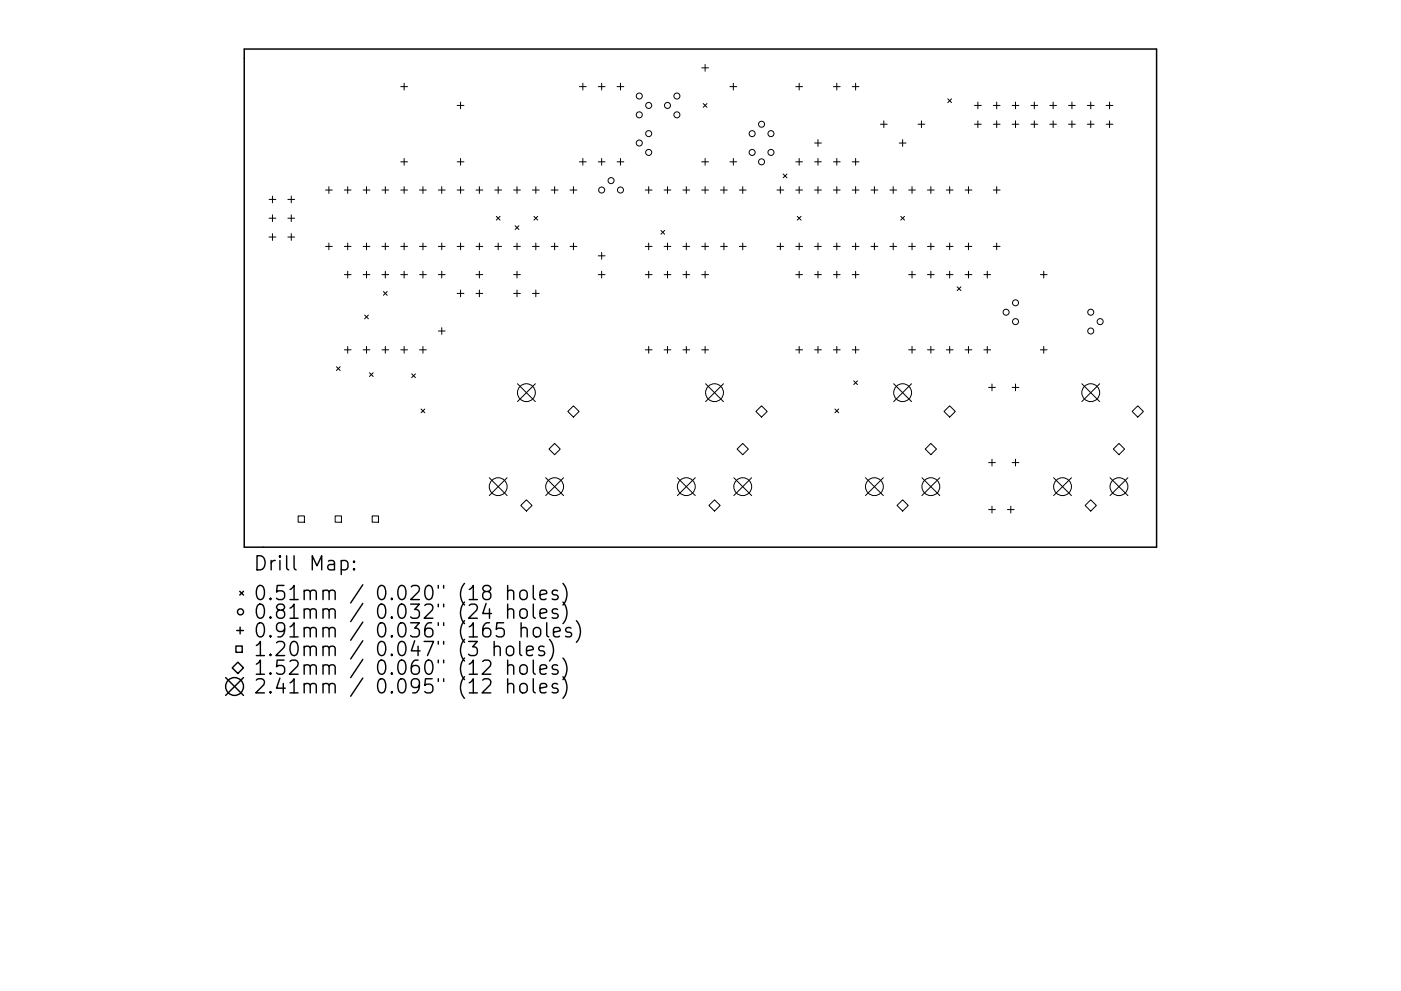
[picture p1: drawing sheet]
<svg xmlns="http://www.w3.org/2000/svg" width="297mm" height="210mm" viewBox="0 0 297 210" stroke-linecap="round" stroke-linejoin="round" font-family="sans-serif">
<defs><g id="words">
<g font-size="4.2">
<text x="53.6" y="121.1">Drill Map:</text>
<text x="53.6" y="127.4">0.51mm / 0.020&quot; (18 holes)</text>
<text x="53.6" y="131.3">0.81mm / 0.032&quot; (24 holes)</text>
<text x="53.6" y="135.3">0.91mm / 0.036&quot; (165 holes)</text>
<text x="53.6" y="139.2">1.20mm / 0.047&quot; (3 holes)</text>
<text x="53.6" y="143.2">1.52mm / 0.060&quot; (12 holes)</text>
<text x="53.6" y="147.2">2.41mm / 0.095&quot; (12 holes)</text>
</g>
</g></defs>
<path d="M51.8 10.4h193.4v105.7h-193.4z" fill="none" stroke="#000" stroke-width=".31"/>
<g fill="none" stroke="#000" stroke-width=".21">
<path d="M85 18.4h1.4M85.7 17.7v1.4M122.9 18.4h1.4M123.6 17.7v1.4M126.8 18.4h1.5M127.6 17.7v1.4M130.8 18.4h1.5M131.6 17.7v1.4M148.8 14.4h1.4M149.5 13.7v1.4M154.8 18.4h1.4M155.5 17.7v1.4"/>
<path d="M168.7 18.4h1.5M169.4 17.7v1.4M176.7 18.4h1.4M177.4 17.7v1.4M180.7 18.4h1.4M181.4 17.7v1.4M69.7 39.6v1.4M73.7 39.6v1.4M77.7 39.6v1.4M81.7 39.6v1.4M85 34.3h1.4M85.7 33.6v1.5"/>
<path d="M85.7 39.6v1.4M89.7 39.6v1.4M93.7 39.6v1.4M96.9 22.4h1.5M96.9 34.3h1.5M97.7 21.7v1.4M97.7 33.6v1.5M97.7 39.6v1.4M101.6 39.6v1.4M105.6 39.6v1.4M109.6 39.6v1.4M113.6 39.6v1.4"/>
<path d="M117.6 39.6v1.4M121.6 39.6v1.4M122.9 34.3h1.4M123.6 33.6v1.5M126.8 34.3h1.5M127.6 33.6v1.5M130.8 34.3h1.5M131.6 33.6v1.5M137.5 39.6v1.4M141.5 39.6v1.4M145.5 39.6v1.4M148.8 34.3h1.4"/>
<path d="M149.1 22l.8 .8M149.5 33.6v1.5M149.5 39.6v1.4M149.9 22l-.8 .8M153.5 39.6v1.4M154.8 34.3h1.4M155.5 33.6v1.5M157.5 39.6v1.4M165.5 39.6v1.4M166 36.9l.8 .8M166.8 36.9l-.8 .8M168.7 34.3h1.5"/>
<path d="M169.4 33.6v1.5M169.4 39.6v1.4M172.7 34.3h1.4M172.7 30.3h1.4M173.4 29.6v1.5M173.4 33.6v1.5M173.4 39.6v1.4M176.7 34.3h1.4M177.4 33.6v1.5M177.4 39.6v1.4M180.7 34.3h1.4M181.4 33.6v1.5"/>
<path d="M181.4 39.6v1.4M185.4 39.6v1.4M186.7 26.4h1.4M187.4 25.6v1.5M189.4 39.6v1.4M190.7 30.3h1.4M191.4 29.6v1.5M193.4 39.6v1.4M194.6 26.4h1.5M195.4 25.6v1.5M197.4 39.6v1.4M200.9 21l.8 .8"/>
<path d="M201.3 39.6v1.4M201.7 21l-.8 .8M205.3 39.6v1.4M206.6 22.4h1.4M206.6 26.4h1.4M207.3 21.7v1.4M207.3 25.6v1.5M210.6 22.4h1.4M210.6 26.4h1.4M211.3 21.7v1.4M211.3 25.6v1.5M211.3 39.6v1.4"/>
<path d="M214.6 22.4h1.4M214.6 26.4h1.4M215.3 21.7v1.4M215.3 25.6v1.5M218.6 22.4h1.4M218.6 26.4h1.4M219.3 21.7v1.4M219.3 25.6v1.5M222.6 22.4h1.4M222.6 26.4h1.4M223.3 21.7v1.4M223.3 25.6v1.5"/>
<path d="M226.6 22.4h1.4M226.6 26.4h1.4M227.3 21.7v1.4M227.3 25.6v1.5M230.5 22.4h1.5M230.5 26.4h1.5M231.3 21.7v1.4M231.3 25.6v1.5M234.5 22.4h1.5M234.5 26.4h1.5M235.2 21.7v1.4M235.2 25.6v1.5"/>
<path d="M57 42.3h1.5M57 46.3h1.5M57 50.3h1.5M57.8 41.6v1.4M57.8 45.6v1.4M57.8 49.6v1.4M61 42.3h1.5M61 46.3h1.5M61 50.3h1.5M61.8 41.6v1.4M61.8 45.6v1.4M61.8 49.6v1.4"/>
<path d="M69 40.3h1.4M69 52.3h1.4M69.7 51.6v1.4M73 40.3h1.4M73 52.3h1.4M73 58.3h1.4M73.7 51.6v1.4M73.7 57.5v1.5M77 40.3h1.4M77 52.3h1.4M77 58.3h1.4M77.7 51.6v1.4"/>
<path d="M77.7 57.5v1.5M81 40.3h1.4M81 52.3h1.4M81 58.3h1.4M81.7 51.6v1.4M81.7 57.5v1.5M85 40.3h1.4M85 52.3h1.4M85 58.3h1.4M85.7 51.6v1.4M85.7 57.5v1.5M89 40.3h1.4"/>
<path d="M89 52.3h1.4M89 58.3h1.4M89.7 51.6v1.4M89.7 57.5v1.5M92.9 40.3h1.5M92.9 52.3h1.5M92.9 58.3h1.5M93.7 51.6v1.4M93.7 57.5v1.5M96.9 40.3h1.5M96.9 52.3h1.5M97.7 51.6v1.4"/>
<path d="M100.9 40.3h1.5M100.9 52.3h1.5M100.9 58.3h1.5M101.6 51.6v1.4M101.6 57.5v1.5M104.9 40.3h1.4M104.9 52.3h1.4M105.2 45.9l.8 .8M105.6 51.6v1.4M106 45.9l-.8 .8M108.9 40.3h1.4M108.9 52.3h1.4"/>
<path d="M108.9 58.3h1.4M109.2 47.9l.8 .8M109.6 51.6v1.4M109.6 57.5v1.5M110 47.9l-.8 .8M112.9 40.3h1.4M112.9 52.3h1.4M113.2 45.9l.8 .8M113.6 51.6v1.4M114 45.9l-.8 .8M116.9 40.3h1.4M116.9 52.3h1.4"/>
<path d="M117.6 51.6v1.4M120.9 40.3h1.4M120.9 52.3h1.4M121.6 51.6v1.4M126.8 58.3h1.5M126.8 54.3h1.5M127.6 53.6v1.4M127.6 57.5v1.5M136.8 40.3h1.5M136.8 52.3h1.5M136.8 58.3h1.5M137.5 51.6v1.4"/>
<path d="M137.5 57.5v1.5M140.1 48.9l.8 .8M140.8 40.3h1.4M140.8 52.3h1.4M140.8 58.3h1.4M140.9 48.9l-.8 .8M141.5 51.6v1.4M141.5 57.5v1.5M144.8 40.3h1.4M144.8 52.3h1.4M144.8 58.3h1.4M145.5 51.6v1.4"/>
<path d="M145.5 57.5v1.5M148.8 40.3h1.4M148.8 52.3h1.4M148.8 58.3h1.4M149.5 51.6v1.4M149.5 57.5v1.5M152.8 40.3h1.4M152.8 52.3h1.4M153.5 51.6v1.4M156.8 40.3h1.4M156.8 52.3h1.4M157.5 51.6v1.4"/>
<path d="M164.7 40.3h1.5M164.7 52.3h1.5M165.5 51.6v1.4M168.7 40.3h1.5M168.7 52.3h1.5M168.7 58.3h1.5M169 45.9l.8 .8M169.4 51.6v1.4M169.4 57.5v1.5M169.8 45.9l-.8 .8M172.7 40.3h1.4M172.7 52.3h1.4"/>
<path d="M172.7 58.3h1.4M173.4 51.6v1.4M173.4 57.5v1.5M176.7 40.3h1.4M176.7 52.3h1.4M176.7 58.3h1.4M177.4 51.6v1.4M177.4 57.5v1.5M180.7 40.3h1.4M180.7 52.3h1.4M180.7 58.3h1.4M181.4 51.6v1.4"/>
<path d="M181.4 57.5v1.5M184.7 40.3h1.4M184.7 52.3h1.4M185.4 51.6v1.4M188.7 40.3h1.4M188.7 52.3h1.4M189.4 51.6v1.4M191 45.9l.8 .8M191.8 45.9l-.8 .8M192.7 40.3h1.4M192.7 52.3h1.4M192.7 58.3h1.4"/>
<path d="M193.4 51.6v1.4M193.4 57.5v1.5M196.6 40.3h1.5M196.6 52.3h1.5M196.6 58.3h1.5M197.4 51.6v1.4M197.4 57.5v1.5M200.6 40.3h1.5M200.6 52.3h1.5M200.6 58.3h1.5M201.3 51.6v1.4M201.3 57.5v1.5"/>
<path d="M204.6 40.3h1.5M204.6 52.3h1.5M204.6 58.3h1.5M205.3 51.6v1.4M205.3 57.5v1.5M208.6 58.3h1.4M209.3 57.5v1.5M210.6 40.3h1.4M210.6 52.3h1.4M211.3 51.6v1.4M220.6 58.3h1.4M221.3 57.5v1.5"/>
<path d="M71.3 77.8l.8 .8M72.1 77.8l-.8 .8M73 74.2h1.4M73.7 73.5v1.4M77 74.2h1.4M77.3 66.8l.8 .8M77.7 73.5v1.4M78.1 66.8l-.8 .8M78.3 79.1l.8 .8M79.1 79.1l-.8 .8M81 74.2h1.4M81.3 61.9l.8 .8"/>
<path d="M81.7 73.5v1.4M82.1 61.9l-.8 .8M85 74.2h1.4M85.7 73.5v1.4M87.3 79.3l.8 .8M88.1 79.3l-.8 .8M89 74.2h1.4M89.7 73.5v1.4M92.9 70.2h1.5M93.7 69.5v1.4M96.9 62.3h1.5M97.7 61.5v1.5"/>
<path d="M100.9 62.3h1.5M101.6 61.5v1.5M108.9 62.3h1.4M109.6 61.5v1.5M112.9 62.3h1.4M113.6 61.5v1.5M136.8 74.2h1.5M137.5 73.5v1.4M140.8 74.2h1.4M141.5 73.5v1.4M144.8 74.2h1.4M145.5 73.5v1.4"/>
<path d="M148.8 74.2h1.4M149.5 73.5v1.4M168.7 74.2h1.5M169.4 73.5v1.4M172.7 74.2h1.4M173.4 73.5v1.4M176.7 74.2h1.4M177.4 73.5v1.4M180.7 74.2h1.4M181.4 73.5v1.4M192.7 74.2h1.4M193.4 73.5v1.4"/>
<path d="M196.6 74.2h1.5M197.4 73.5v1.4M200.6 74.2h1.5M201.3 73.5v1.4M202.9 60.9l.8 .8M203.7 60.9l-.8 .8M204.6 74.2h1.5M205.3 73.5v1.4M208.6 74.2h1.4M209.3 73.5v1.4M220.6 74.2h1.4M221.3 73.5v1.4"/>
<path d="M89.3 86.8l.8 .8M90.1 86.8l-.8 .8M109.7 81.4l3.8 3.8M113.5 81.4l-3.8 3.8M116.4 95.3l1.2-1.2 1.2 1.2-1.2 1.2zM120.4 87.3l1.2-1.2 1.2 1.2-1.2 1.2zM149.6 81.4l3.8 3.8M153.4 81.4l-3.8 3.8M156.3 95.3l1.2-1.2 1.2 1.2-1.2 1.2zM160.3 87.3l1.2-1.2 1.2 1.2-1.2 1.2zM177 86.8l.8 .8M177.8 86.8l-.8 .8"/>
<path d="M181 80.8l.8 .8M181.8 80.8l-.8 .8M189.5 81.4l3.8 3.8M193.3 81.4l-3.8 3.8M196.2 95.3l1.2-1.2 1.2 1.2-1.2 1.2zM200.1 87.3l1.2-1.2 1.2 1.2-1.2 1.2zM209.6 82.2h1.4M209.6 98.1h1.4M210.3 81.5v1.4M210.3 97.4v1.5M214.6 82.2h1.4M214.6 98.1h1.4"/>
<path d="M215.3 81.5v1.4M215.3 97.4v1.5M229.4 81.4l3.8 3.8M233.2 81.4l-3.8 3.8M236 95.3l1.2-1.2 1.2 1.2-1.2 1.2zM240 87.3l1.2-1.2 1.2 1.2-1.2 1.2zM63.2 109.5h1.3v1.3h-1.3zM71.1 109.5h1.3v1.3h-1.3zM78.9 109.5h1.3v1.3h-1.3zM103.7 101.4l3.8 3.7M107.5 101.4l-3.8 3.7M110.4 107.2l1.2-1.2 1.2 1.2-1.2 1.2z"/>
<path d="M115.7 101.4l3.8 3.7M119.5 101.4l-3.8 3.7M143.6 101.4l3.8 3.7M147.4 101.4l-3.8 3.7M150.3 107.2l1.2-1.2 1.2 1.2-1.2 1.2zM155.6 101.4l3.8 3.7M159.4 101.4l-3.8 3.7M183.5 101.4l3.8 3.7M187.3 101.4l-3.8 3.7M190.2 107.2l1.2-1.2 1.2 1.2-1.2 1.2zM195.5 101.4l3.8 3.7M199.3 101.4l-3.8 3.7"/>
<path d="M209.6 108.1h1.4M210.3 107.4v1.4M213.6 108.1h1.4M214.3 107.4v1.4M223.4 101.4l3.8 3.7M227.2 101.4l-3.8 3.7M230.1 107.2l1.2-1.2 1.2 1.2-1.2 1.2zM235.3 101.4l3.8 3.7M239.1 101.4l-3.8 3.7"/>
<circle cx="129.6" cy="38.3" r=".64"/>
<circle cx="135.5" cy="20.4" r=".64"/>
<circle cx="135.5" cy="30.3" r=".64"/>
<circle cx="135.5" cy="24.4" r=".64"/>
<circle cx="137.5" cy="28.4" r=".64"/>
<circle cx="137.5" cy="22.4" r=".64"/>
<circle cx="137.5" cy="32.3" r=".64"/>
<circle cx="141.5" cy="22.4" r=".64"/>
<circle cx="143.5" cy="20.4" r=".64"/>
<circle cx="143.5" cy="24.4" r=".64"/>
<circle cx="159.5" cy="28.4" r=".64"/>
<circle cx="159.5" cy="32.3" r=".64"/>
<circle cx="161.5" cy="26.4" r=".64"/>
<circle cx="161.5" cy="34.3" r=".64"/>
<circle cx="163.5" cy="28.4" r=".64"/>
<circle cx="163.5" cy="32.3" r=".64"/>
<circle cx="127.6" cy="40.3" r=".64"/>
<circle cx="131.6" cy="40.3" r=".64"/>
<circle cx="213.3" cy="66.2" r=".64"/>
<circle cx="215.3" cy="68.2" r=".64"/>
<circle cx="215.3" cy="64.2" r=".64"/>
<circle cx="231.3" cy="70.2" r=".64"/>
<circle cx="231.3" cy="66.2" r=".64"/>
<circle cx="233.3" cy="68.2" r=".64"/>
<circle cx="111.6" cy="83.3" r="1.89"/>
<circle cx="151.5" cy="83.3" r="1.89"/>
<circle cx="191.4" cy="83.3" r="1.89"/>
<circle cx="231.3" cy="83.3" r="1.89"/>
<circle cx="105.6" cy="103.3" r="1.89"/>
<circle cx="117.6" cy="103.3" r="1.89"/>
<circle cx="145.5" cy="103.3" r="1.89"/>
<circle cx="157.5" cy="103.3" r="1.89"/>
<circle cx="185.4" cy="103.3" r="1.89"/>
<circle cx="197.4" cy="103.3" r="1.89"/>
<circle cx="225.3" cy="103.3" r="1.89"/>
<circle cx="237.2" cy="103.3" r="1.89"/>
</g>
<g fill="none" stroke="#000" stroke-width=".3">
<path d="M72.3 119.1l.9-.2 .6 .6v.8l-.3 .5-.3 .1-.9-.1M75.1 119.1l.1 .1-.1 .1-.2-.1 .2-.1v.2M50 137.1h1.4v1.3h-1.4zM50.2 133.8h1.4M50.8 125.5l.8 .8M50.9 133.1v1.4M51.6 125.5l-.8 .8M75.1 120.6l.1 .2-.1 .1-.2-.1 .2-.2v.3M104.8 137.4a.74 .74 0 0 1 1.3 .1v1.6M104.8 136.1v3M107.6 125.5a.74 .74 0 0 1 1.3 .1v1.6M107.6 129.5a.75 .75 0 0 1 1.3 .1v1.6"/>
<path d="M107.6 137.2a.81 .81 0 0 1 1.3 .5v.8a.81 .81 0 0 1-.8 .6 .81 .81 0 0 1-.8-.6v-.8zM107.6 124.2v3M107.6 128.2v3M110.2 136.1v2.6l.4 .4M110.3 125.5a.81 .81 0 0 1 .9-.3 .81 .81 0 0 1 .6 .6v.8a.81 .81 0 0 1-.8 .6 .81 .81 0 0 1-.8-.6v-.8zM110.5 129.3a.81 .81 0 0 1 1.3 .4v.9a.81 .81 0 0 1-.8 .6 .81 .81 0 0 1-.8-.6v-.9zM110.5 133.4a.74 .74 0 0 1 1.3 .2v1.5M110.5 132.1v3M111.6 138.1l1.5-.3-.2-.6-.8-.1-.5 .4v1.2l.2 .2 .3 .2 .8-.2M113.1 124.2v2.6l.4 .4M113.1 128.2v2.5l.4 .5M113.2 133.4a.81 .81 0 0 1 .8-.3 .81 .81 0 0 1 .6 .6v.9a.81 .81 0 0 1-.8 .6 .81 .81 0 0 1-.7-.6v-.9z"/>
<path d="M114.5 126.2l1.4-.3-.1-.5-.9-.2-.4 .4v1.2l.1 .3 .3 .1 .9-.1M114.5 130.2l1.4-.3-.1-.6-.9-.1-.4 .4v1.1l.1 .3 .3 .2 .9-.2M115.3 137.2l-.7-.1-.4 .4 .1 .4 1 .3 .2 .3-.2 .4-.2 .2-.9-.2M115.9 132.1v2.6l.4 .4M116.5 135.7a3.4 3.4 0 0 1 0 4.5M117.3 134.1l1.5-.3-.2-.5-.8-.2-.5 .5v1.1l.2 .3 .3 .1 .8-.1M118.2 125.4l-.7-.2-.4 .4 .1 .5 1 .3 .1 .2-.1 .5-.3 .1-.8-.1M118.2 129.3l-.7-.1-.4 .4 .1 .4 1 .3 .1 .3-.1 .4-.3 .2-.8-.2M119.3 123.8a3.4 3.4 0 0 1 0 4.6M119.3 127.7a3.4 3.4 0 0 1 0 4.6M119.3 139.6a3.4 3.4 0 0 1 0 4.6M121.1 133.3l-.8-.2-.4 .5 .2 .4 1 .3 .1 .3-.1 .4-.3 .1-.9-.1"/>
<path d="M122.2 131.7a3.4 3.4 0 0 1 0 4.6M47.8 143.8l3.8 3.7M50.4 140.5l1.2 1.2-1.2 1.2-1.2-1.2zM51.6 143.8l-3.8 3.7M107.6 141.3a.74 .74 0 0 1 1.3 .2v1.5M107.6 145.3a.75 .75 0 0 1 1.3 .1v1.6M107.6 140v3M107.6 144v3M110.3 141.3a.81 .81 0 0 1 .9-.3 .81 .81 0 0 1 .6 .6v.9a.81 .81 0 0 1-.8 .6 .81 .81 0 0 1-.8-.6v-.9zM110.5 145.2a.81 .81 0 0 1 1.3 .4v.8a.81 .81 0 0 1-.8 .6 .81 .81 0 0 1-.8-.6v-.8zM113.1 140v2.6l.4 .4M113.1 144v2.6l.4 .4"/>
<path d="M114.5 142l1.4-.2-.1-.6-.9-.2-.4 .5v1.1l.1 .3 .3 .1 .9-.1M114.5 146l1.4-.3-.1-.5-.9-.2-.4 .4v1.2l.1 .3 .3 .1 .9-.1M118.2 141.2l-.7-.2-.4 .5 .1 .4 1 .3 .1 .3-.1 .4-.3 .1-.8-.1M118.2 145.2l-.7-.2-.4 .4 .1 .5 1 .3 .1 .2-.1 .5-.3 .1-.8-.1M119.3 143.6a3.4 3.4 0 0 1 0 4.6"/>
<circle cx="51" cy="129.8" r=".64"/>
<circle cx="49.7" cy="145.7" r="1.89"/>
</g>
<use href="#words"/>
</svg>
